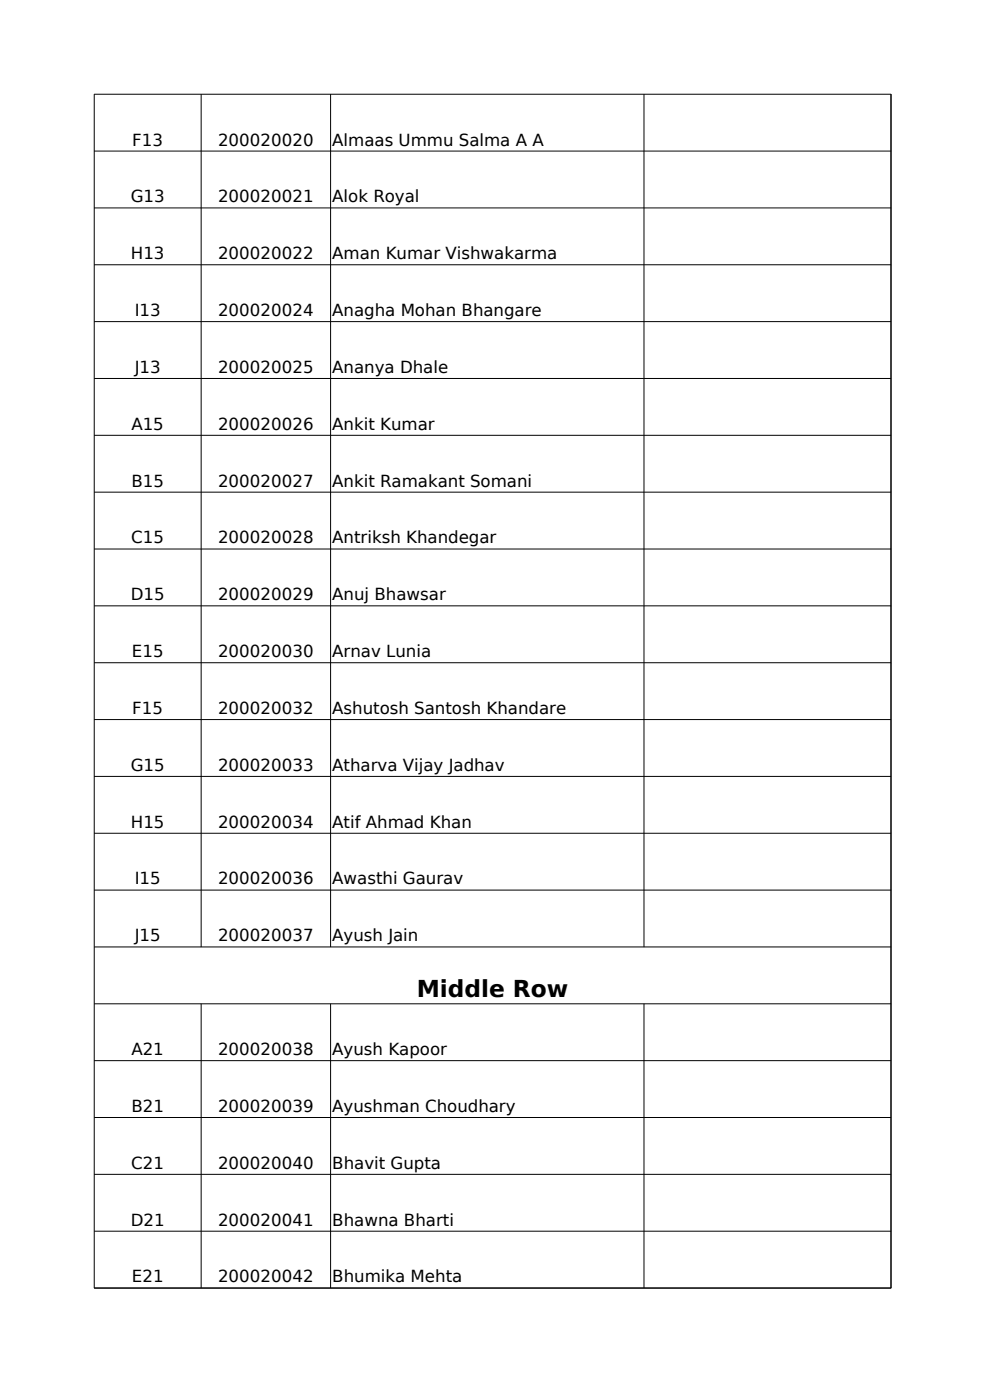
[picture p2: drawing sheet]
<svg xmlns="http://www.w3.org/2000/svg" width="210mm" height="297mm" viewBox="0 0 210 297" stroke-linecap="round" stroke-linejoin="round" font-family="sans-serif">
<defs><g id="words">
<text font-size="4.9" x="88.4" y="211.5">Middle Row</text>
<g font-size="3.5">
<text x="28.1" y="30.9">F13</text>
<text x="46.2" y="30.9">200020020</text>
<text x="70.5" y="30.9">Almaas Ummu Salma A A</text>
<text x="27.7" y="42.9">G13</text>
<text x="46.2" y="42.9">200020021</text>
<text x="70.5" y="42.9">Alok Royal</text>
<text x="27.8" y="55">H13</text>
<text x="46.2" y="55">200020022</text>
<text x="70.5" y="55">Aman Kumar Vishwakarma</text>
<text x="28.6" y="67">I13</text>
<text x="46.2" y="67">200020024</text>
<text x="70.5" y="67">Anagha Mohan Bhangare</text>
<text x="28.6" y="79.1">J13</text>
<text x="46.2" y="79.1">200020025</text>
<text x="70.5" y="79.1">Ananya Dhale</text>
<text x="27.9" y="91.2">A15</text>
<text x="46.2" y="91.2">200020026</text>
<text x="70.5" y="91.2">Ankit Kumar</text>
<text x="27.9" y="103.2">B15</text>
<text x="46.2" y="103.2">200020027</text>
<text x="70.5" y="103.2">Ankit Ramakant Somani</text>
<text x="27.8" y="115.3">C15</text>
<text x="46.2" y="115.3">200020028</text>
<text x="70.5" y="115.3">Antriksh Khandegar</text>
<text x="27.7" y="127.4">D15</text>
<text x="46.2" y="127.4">200020029</text>
<text x="70.5" y="127.4">Anuj Bhawsar</text>
<text x="28" y="139.4">E15</text>
<text x="46.2" y="139.4">200020030</text>
<text x="70.5" y="139.4">Arnav Lunia</text>
<text x="28.1" y="151.5">F15</text>
<text x="46.2" y="151.5">200020032</text>
<text x="70.5" y="151.5">Ashutosh Santosh Khandare</text>
<text x="27.7" y="163.5">G15</text>
<text x="46.2" y="163.5">200020033</text>
<text x="70.5" y="163.5">Atharva Vijay Jadhav</text>
<text x="27.8" y="175.6">H15</text>
<text x="46.2" y="175.6">200020034</text>
<text x="70.5" y="175.6">Atif Ahmad Khan</text>
<text x="28.6" y="187.6">I15</text>
<text x="46.2" y="187.6">200020036</text>
<text x="70.5" y="187.6">Awasthi Gaurav</text>
<text x="28.6" y="199.7">J15</text>
<text x="46.2" y="199.7">200020037</text>
<text x="70.5" y="199.7">Ayush Jain</text>
<text x="27.9" y="223.8">A21</text>
<text x="46.2" y="223.8">200020038</text>
<text x="70.5" y="223.8">Ayush Kapoor</text>
<text x="27.9" y="235.9">B21</text>
<text x="46.2" y="235.9">200020039</text>
<text x="70.5" y="235.9">Ayushman Choudhary</text>
<text x="27.8" y="247.9">C21</text>
<text x="46.2" y="247.9">200020040</text>
<text x="70.5" y="247.9">Bhavit Gupta</text>
<text x="27.7" y="260">D21</text>
<text x="46.2" y="260">200020041</text>
<text x="70.5" y="260">Bhawna Bharti</text>
<text x="28" y="272.1">E21</text>
<text x="46.2" y="272.1">200020042</text>
<text x="70.5" y="272.1">Bhumika Mehta</text>
</g>
</g></defs>
<g fill="none" stroke="#000" stroke-width=".21">
<path d="M42.7 20v180.9M70.1 20v180.9M136.6 20v180.9M20 32.1h169M20 44.1h169M20 56.2h169M20 68.2h169M20 80.3h169M20 92.4h169M20 104.4h169M20 116.5h169M20 128.5h169"/>
<path d="M20 140.6h169M20 152.7h169M20 164.7h169M20 176.8h169M20 188.8h169M20 200.9h169M20 213h169M42.7 212.9v60.4M70.1 212.9v60.4M136.6 212.9v60.4M20 225h169M20 237.1h169"/>
<path d="M20 249.1h169M20 261.2h169M20 273.3h169M20 273.3v-253.3h169v253.3"/>
</g>
<use href="#words"/>
</svg>
